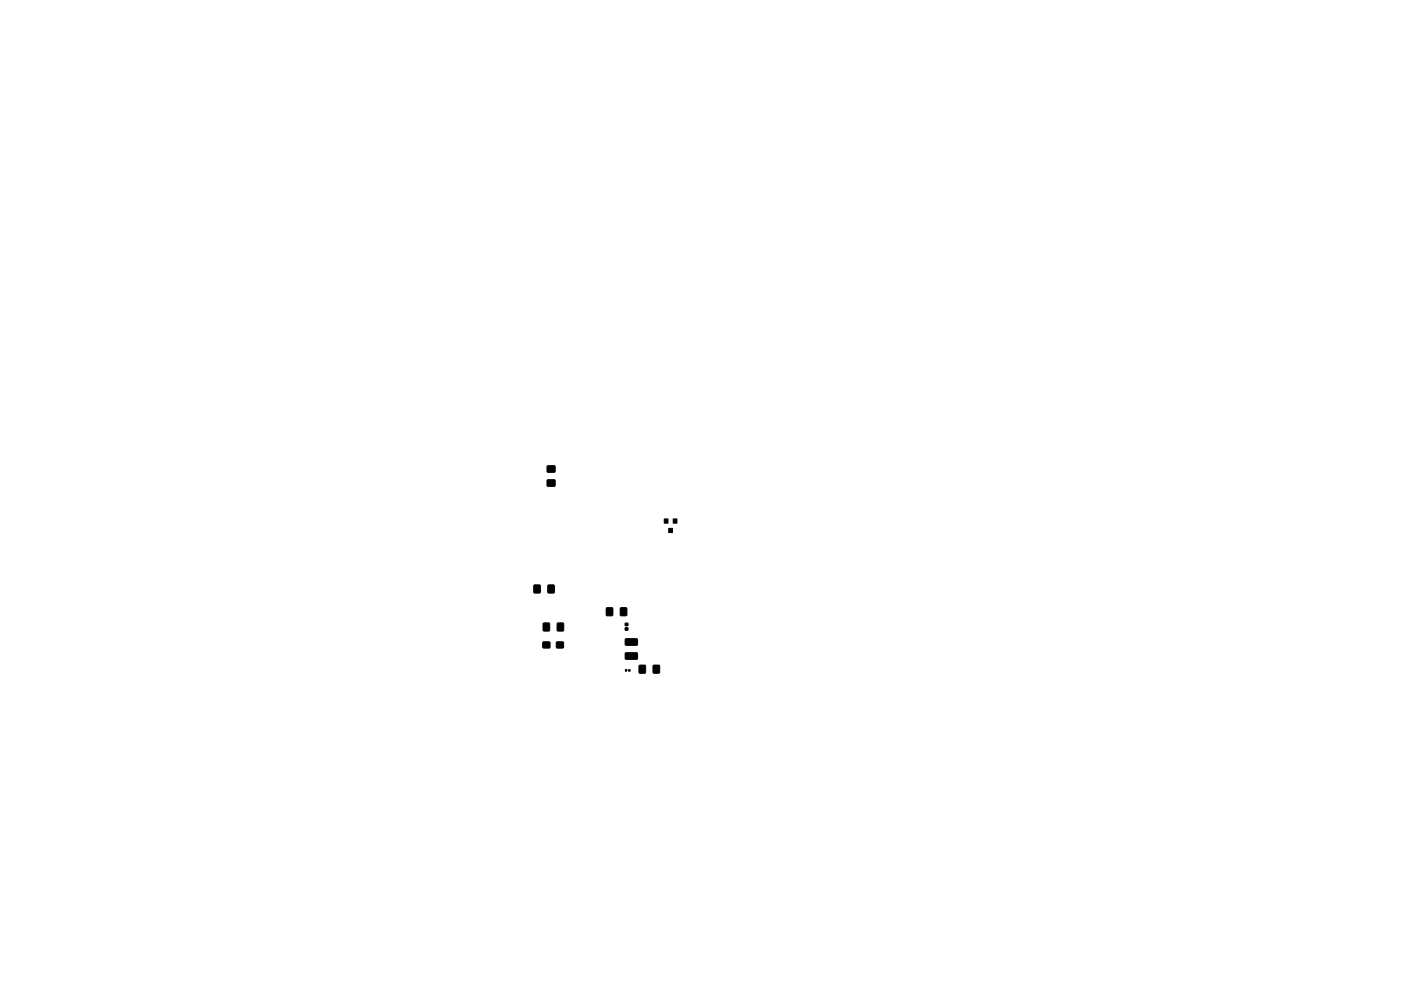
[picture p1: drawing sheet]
<svg xmlns="http://www.w3.org/2000/svg" width="297mm" height="210mm" viewBox="0 0 297 210" stroke-linecap="round" stroke-linejoin="round" font-family="sans-serif">
<g fill="#000" stroke="#000" stroke-width=".21">
<path d="M116 98.9h1.6l.1 1.2-1.6 .1zM116 101.8h1.6l.1 1.3h-1.6zM140.8 110.1h.8v.9h-.8zM141.8 112.1h.8v.9h-.8zM142.7 110.1h.8v.9h-.8zM113.2 124.2h1.3v1.6l-1.3-.1zM115.2 132.2h1.3v1.6h-1.3zM115.1 136.2h1.4l.1 1.2-1.5 .1zM116.2 124.2h1.3v1.6l-1.3-.1zM118 136.2h1.4v1.2l-1.4 .1zM118.2 132.2h1.3l-.1 1.6h-1.2zM128.6 129h1.3v1.6h-1.3z"/>
<path d="M131.6 129h1.3l-.1 1.6h-1.2zM132.6 132.2h.5v.5h-.5zM132.6 133.2h.5v.5h-.5zM132.6 135.6l2.4-.1 .2 .2v1.1l-.2 .1h-2.3l-.2-.2zM132.6 138.5h2.4l.2 .2v1l-.2 .2h-2.3l-.2-.2zM132.6 142.1h.3v.3h-.3zM133.3 142.1h.3v.3h-.3zM135.5 141.2h1.3v1.6h-1.3zM138.5 141.2h1.3v1.6h-1.3z"/>
</g>
</svg>
